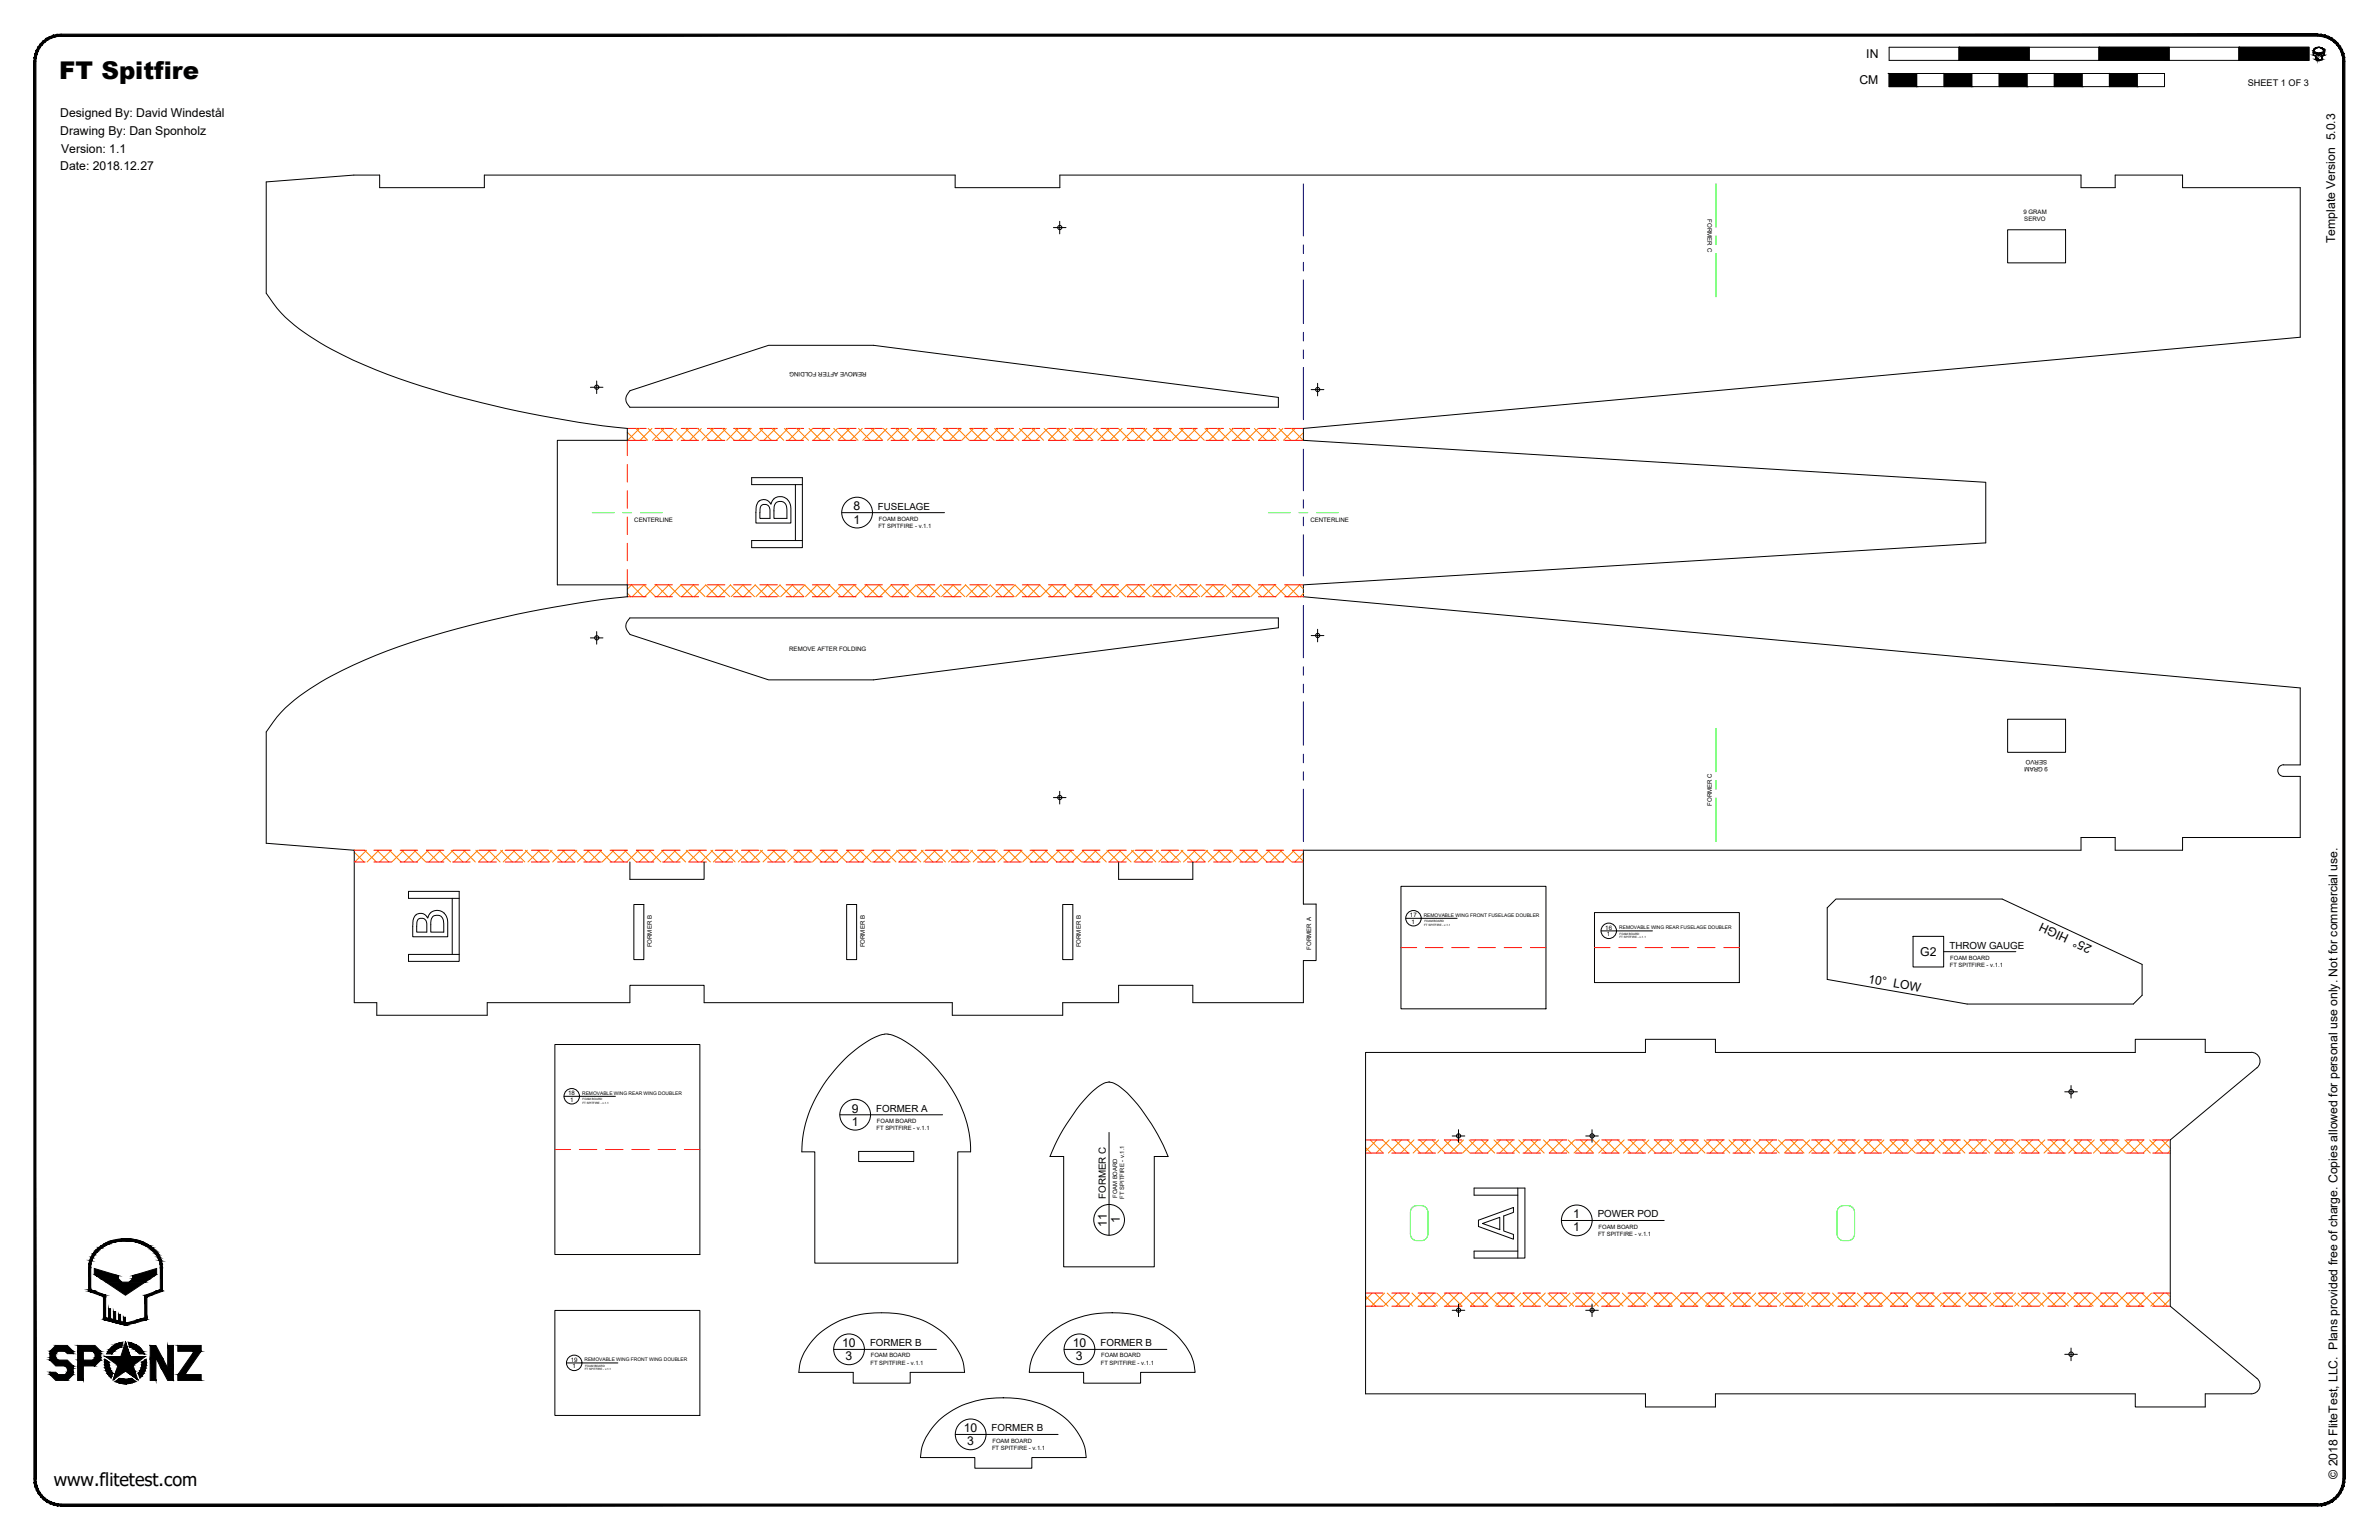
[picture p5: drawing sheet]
<svg xmlns="http://www.w3.org/2000/svg" width="864mm" height="559mm" viewBox="0 0 864 559" stroke-linecap="round" stroke-linejoin="round" font-family="sans-serif">
<defs><g id="words">
<text font-size="8.9" x="21.5" y="28.8">FT Spitfire</text>
<text font-size="6.6" x="19.5" y="539.1">www.flitetest.com</text>
<g font-size="4.4">
<text x="677.5" y="21.1">IN</text>
<text x="675" y="30.6">CM</text>
<text x="21.9" y="42.6">Designed By: David Windestål</text>
<text x="21.9" y="49">Drawing By: Dan Sponholz</text>
<text x="22.2" y="55.3">Version: 1.1</text>
<text x="21.9" y="61.7">Date: 2018.12.27</text>
<text x="847.7" y="88.2" transform="rotate(-90 847.7 88.2)">Template Version 5.0.3</text>
<text x="309.9" y="185.2">8</text>
<text x="309.9" y="190">1</text>
<text x="697.1" y="346.9">G2</text>
<text x="759.6" y="343.3" transform="rotate(-155 759.6 343.3)">25° HIGH</text>
<text x="678.1" y="356.6" transform="rotate(10 678.1 356.6)">10° LOW</text>
<text x="309.2" y="403.7">9</text>
<text x="309.2" y="408.5">1</text>
<text x="406.6" y="443.9" transform="rotate(-90 406.6 443.9)">1</text>
<text x="571.1" y="442.1">1</text>
<text x="401.8" y="445.1" transform="rotate(-90 401.8 445.1)">11</text>
<text x="571.1" y="446.8">1</text>
<text x="305.7" y="488.8">10</text>
<text x="389.4" y="488.8">10</text>
<text x="306.9" y="493.6">3</text>
<text x="390.6" y="493.6">3</text>
<text x="349.9" y="519.7">10</text>
<text x="351.1" y="524.5">3</text>
<text x="848.5" y="536.6" transform="rotate(-90 848.5 536.6)">© 2018 FliteTest, LLC. Plans provided free of charge. Copies allowed for personal use only. Not for commercial use.</text>
</g>
<g font-size="3.5">
<text x="318.7" y="184.9">FUSELAGE</text>
<text x="707.7" y="344.2">THROW GAUGE</text>
<text x="318.1" y="403.4">FORMER A</text>
<text x="401.5" y="435" transform="rotate(-90 401.5 435)">FORMER C</text>
<text x="580" y="441.7">POWER POD</text>
<text x="315.8" y="488.5">FORMER B</text>
<text x="399.5" y="488.5">FORMER B</text>
<text x="360" y="519.4">FORMER B</text>
</g>
<text font-size="3.3" x="816" y="31.1">SHEET 1 OF 3</text>
<g font-size="2.2">
<text x="734.5" y="77.6">9 GRAM</text>
<text x="619.8" y="79.6" transform="rotate(90 619.8 79.6)">FORMER C</text>
<text x="734.8" y="80.3">SERVO</text>
<text x="314.5" y="134.8" transform="rotate(-180 314.5 134.8)">REMOVE AFTER FOLDING</text>
<text x="230.2" y="189.2">CENTERLINE</text>
<text x="475.7" y="189.2">CENTERLINE</text>
<text x="286.5" y="236.3">REMOVE AFTER FOLDING</text>
<text x="743.1" y="275.7" transform="rotate(-180 743.1 275.7)">SERVO</text>
<text x="743.4" y="278.3" transform="rotate(-180 743.4 278.3)">9 GRAM</text>
<text x="621.4" y="292.4" transform="rotate(-90 621.4 292.4)">FORMER C</text>
<text x="511.8" y="332.8">17</text>
<text x="512.4" y="335.2">1</text>
<text x="582.7" y="337.4">16</text>
<text x="583.3" y="339.8">1</text>
<text x="236.6" y="343.8" transform="rotate(-90 236.6 343.8)">FORMER B</text>
<text x="313.9" y="343.8" transform="rotate(-90 313.9 343.8)">FORMER B</text>
<text x="392.4" y="343.8" transform="rotate(-90 392.4 343.8)">FORMER B</text>
<text x="476" y="344.6" transform="rotate(-90 476 344.6)">FORMER A</text>
<text x="206.3" y="397.4">18</text>
<text x="206.9" y="399.8">1</text>
<text x="207.2" y="494.2">19</text>
<text x="207.8" y="496.5">1</text>
</g>
<g font-size="2.1">
<text x="318.9" y="191.5">FT SPITFIRE - v.1.1</text>
<text x="319" y="188.9">FOAM BOARD</text>
<text x="707.8" y="350.8">FT SPITFIRE - v.1.1</text>
<text x="708" y="348.3">FOAM BOARD</text>
<text x="318.4" y="407.4">FOAM BOARD</text>
<text x="318.2" y="410">FT SPITFIRE - v.1.1</text>
<text x="405.5" y="434.7" transform="rotate(-90 405.5 434.7)">FOAM BOARD</text>
<text x="408.1" y="434.9" transform="rotate(-90 408.1 434.9)">FT SPITFIRE - v.1.1</text>
<text x="580.1" y="448.3">FT SPITFIRE - v.1.1</text>
<text x="580.3" y="445.8">FOAM BOARD</text>
<text x="316" y="495.1">FT SPITFIRE - v.1.1</text>
<text x="316.1" y="492.6">FOAM BOARD</text>
<text x="399.6" y="495.1">FT SPITFIRE - v.1.1</text>
<text x="399.8" y="492.6">FOAM BOARD</text>
<text x="360.1" y="526">FT SPITFIRE - v.1.1</text>
<text x="360.3" y="523.4">FOAM BOARD</text>
</g>
<g font-size="1.8">
<text x="516.8" y="332.7">REMOVABLE WING FRONT FUSELAGE DOUBLER</text>
<text x="587.8" y="337.2">REMOVABLE WING REAR FUSELAGE DOUBLER</text>
<text x="211.3" y="397.3">REMOVABLE WING REAR WING DOUBLER</text>
<text x="212.2" y="494">REMOVABLE WING FRONT WING DOUBLER</text>
</g>
<g font-size="1.1">
<text x="516.9" y="335.9">FT SPITFIRE - v.1.1</text>
<text x="517" y="334.7">FOAM BOARD</text>
<text x="587.8" y="340.5">FT SPITFIRE - v.1.1</text>
<text x="587.9" y="339.3">FOAM BOARD</text>
<text x="211.4" y="400.5">FT SPITFIRE - v.1.1</text>
<text x="211.5" y="399.3">FOAM BOARD</text>
<text x="212.3" y="497.3">FT SPITFIRE - v.1.1</text>
<text x="212.4" y="496">FOAM BOARD</text>
</g>
</g></defs>
<!-- layer: 01 CUT -->
<g fill="none" stroke="#000" stroke-width=".36">
<path d="M728.8 83.4h21v12h-21zM228.7 141.8l50.3-16.5h38.1l147 18.9v3.6h-235.4a3.7 3.7 0 0 1 0-6zM720.8 175l-247.7-15.2v-4.3l361.9-33.1v-54.3h-42.7v-4.6h-24.5v4.6h-12.4v-4.6h-370.7v4.6h-38v-4.6h-170.9v4.6h-38v-4.6h-9.4l-31.8 2.5v40.4a56.6 56.6 0 0 0 21.6 19.1 226.1 226.1 0 0 0 56.6 20.6 394.1 394.1 0 0 0 52.9 9.4v4.3h-25.4v52.4h25.4v4.3a386.1 386.1 0 0 0-87.2 19.7 128.6 128.6 0 0 0-31.8 16.4l-3.4 2.8a41.7 41.7 0 0 0-8.7 10.2v40.4l32 2.5v55.3h8.2v4.6h40.1v-4.6h51.8v-6.3h26.9v6.3h90.1v4.6h40.1v-4.6h20.3v-6.3h26.9v6.3h40.1v-15.3h4.7v-20.4h-4.7v-19.6h282.3v-4.6h12.4v4.6h24.5v-4.6h42.7v-22.2h-6a2.11 2.11 0 0 1-2.1-2.1 2.11 2.11 0 0 1 2.1-2.1l6 .1v-28l-361.9-33.1v-4.3l247.7-15.2v-22M228.7 224.2h235.4v3.6l-147 18.9h-38.1l-50.3-16.5a3.7 3.7 0 0 1 0-6zM728.8 261h21v12h-21zM228.7 312.8v6.3h26.9v-6.3M406.1 312.8v6.3h26.9v-6.3M230.1 328.2h3.6v20h-3.6zM307.3 328.2h3.7v20h-3.7zM385.8 328.2h3.6v20h-3.6zM508.6 321.6h52.6v44.5h-52.6zM578.8 331.1h52.6v25.4h-52.6z"/>
<path d="M663.3 329.4l3.2-3.2h60.3l50.8 23.7v11.2l-3.2 3.2h-60.3l-50.8-8.9zM201.4 379h52.7v76.2h-52.7zM306.6 384.3a37.7 37.7 0 0 1 13.6-8.9 7.1 7.1 0 0 1 5.4 .9 52.2 52.2 0 0 1 26.2 34.8l.5 6.9h-4.6v40.3h-51.9v-40.3h-4.7a47.1 47.1 0 0 1 14.4-32.4zM402.4 392.7a11 11 0 0 0-6.5 3.9 72.4 72.4 0 0 0-14.7 23h4.9v40.1h32.9v-40.1h5a70.3 70.3 0 0 0-15.6-23.7l-2.6-2.1-2-.9-1.1-.2M402.4 392.6h.4M817.2 381.9h-16.7v-4.8h-25.4v4.8h-152.4v-4.8h-25.4v4.8h-101.6v123.9h101.6v4.7h25.4v-4.7h152.4v4.7h25.4v-4.7h16.7a3.2 3.2 0 0 0 3-2.1 3.2 3.2 0 0 0-.9-3.6M817.2 381.8a3.2 3.2 0 0 1 3 2.1 3.2 3.2 0 0 1-.9 3.6M819.2 387.5l-31.4 26.1v60.4l31.4 26.1M311.7 417.8h20v3.7h-20zM201.4 475.5h52.7v38.1h-52.7zM296.6 484.6a32.3 32.3 0 0 1 23.4-8.3 31.2 31.2 0 0 1 26 11.2 17.9 17.9 0 0 1 4.2 10.5h-19.8v3.9h-20.7v-3.9h-19.7a19.8 19.8 0 0 1 6.6-13.4zM380.3 484.6a32.5 32.5 0 0 1 23.4-8.3 31.2 31.2 0 0 1 26 11.2 17.5 17.5 0 0 1 4.1 10.5h-19.7v3.9h-20.7v-3.9h-19.8a20.4 20.4 0 0 1 6.7-13.4z"/>
<path d="M340.8 515.4a32.3 32.3 0 0 1 23.4-8.2 31.2 31.2 0 0 1 26 11.1 17.9 17.9 0 0 1 4.1 10.6h-19.7v3.9h-20.7v-3.9h-19.8a19.8 19.8 0 0 1 6.7-13.5z"/>
<circle cx="384.7" cy="82.6" r=".77"/>
<circle cx="216.6" cy="140.5" r=".77"/>
<circle cx="478.3" cy="141.3" r=".77"/>
<circle cx="216.6" cy="231.4" r=".77"/>
<circle cx="478.3" cy="230.6" r=".77"/>
<circle cx="384.7" cy="289.4" r=".77"/>
<circle cx="751.8" cy="396.1" r=".82"/>
<circle cx="529.5" cy="412.2" r=".77"/>
<circle cx="577.9" cy="412.2" r=".77"/>
<circle cx="529.5" cy="475.4" r=".77"/>
<circle cx="577.9" cy="475.4" r=".77"/>
<circle cx="751.8" cy="491.4" r=".82"/>
</g>
<!-- layer: 02 SCORE -->
<g fill="none" stroke="#f00" stroke-width=".36">
<path d="M227.7 155.5h6.9M234.6 159.8h-6.9v5.5M237.7 155.5h6.4M237.7 159.8h6.4M247.3 155.5h6.3M247.3 159.8h6.3M256.8 155.5h6.3M256.8 159.8h6.3M266.3 155.5h6.4M266.3 159.8h6.4M275.8 155.5h6.4M275.8 159.8h6.4"/>
<path d="M285.4 155.5h6.3M285.4 159.8h6.3M294.9 155.5h6.3M294.9 159.8h6.3M304.4 155.5h6.4M304.4 159.8h6.4M313.9 155.5h6.4M313.9 159.8h6.4M323.5 155.5h6.3M323.5 159.8h6.3M333 155.5h6.3M333 159.8h6.3"/>
<path d="M342.5 155.5h6.4M342.5 159.8h6.4M352 155.5h6.4M352 159.8h6.4M361.6 155.5h6.3M361.6 159.8h6.3M371.1 155.5h6.3M371.1 159.8h6.3M380.6 155.5h6.4M380.6 159.8h6.4M390.1 155.5h6.4M390.1 159.8h6.4"/>
<path d="M399.7 155.5h6.3M399.7 159.8h6.3M409.2 155.5h6.3M409.2 159.8h6.3M418.7 155.5h6.4M418.7 159.8h6.4M428.2 155.5h6.4M428.2 159.8h6.4M437.8 155.5h6.3M437.8 159.8h6.3M447.3 155.5h6.3M447.3 159.8h6.3"/>
<path d="M456.8 155.5h6.4M456.8 159.8h6.4M466.3 155.5h6.8M466.3 159.8h6.8M227.7 168.6v6.3M227.7 178.1v6.3M227.7 187.6v6.4M227.7 197.1v6.4M227.7 206.7v5.5h6.9M227.7 216.5h6.9M237.7 212.2h6.4M237.7 216.5h6.4"/>
<path d="M247.3 212.2h6.3M247.3 216.5h6.3M256.8 212.2h6.3M256.8 216.5h6.3M266.3 212.2h6.4M266.3 216.5h6.4M275.8 212.2h6.4M275.8 216.5h6.4M285.4 212.2h6.3M285.4 216.5h6.3M294.9 212.2h6.3M294.9 216.5h6.3"/>
<path d="M304.4 212.2h6.4M304.4 216.5h6.4M313.9 212.2h6.4M313.9 216.5h6.4M323.5 212.2h6.3M323.5 216.5h6.3M333 212.2h6.3M333 216.5h6.3M342.5 212.2h6.4M342.5 216.5h6.4M352 212.2h6.4M352 216.5h6.4"/>
<path d="M361.6 212.2h6.3M361.6 216.5h6.3M371.1 212.2h6.3M371.1 216.5h6.3M380.6 212.2h6.4M380.6 216.5h6.4M390.1 212.2h6.4M390.1 216.5h6.4M399.7 212.2h6.3M399.7 216.5h6.3M409.2 212.2h6.3M409.2 216.5h6.3"/>
<path d="M418.7 212.2h6.4M418.7 216.5h6.4M428.2 212.2h6.4M428.2 216.5h6.4M437.8 212.2h6.3M437.8 216.5h6.3M447.3 212.2h6.3M447.3 216.5h6.3M456.8 212.2h6.4M456.8 216.5h6.4M466.3 212.2h6.8M466.3 216.5h6.8"/>
<path d="M128.6 312.8h4M128.6 308.5h4M135.7 312.8h6.4M135.7 308.5h6.4M145.3 312.8h6.3M145.3 308.5h6.3M154.8 312.8h6.3M154.8 308.5h6.3M164.3 312.8h6.4M164.3 308.5h6.4M173.8 312.8h6.4M173.8 308.5h6.4"/>
<path d="M183.4 312.8h6.3M183.4 308.5h6.3M192.9 312.8h6.3M192.9 308.5h6.3M202.4 312.8h6.4M202.4 308.5h6.4M211.9 312.8h6.4M211.9 308.5h6.4M221.5 312.8h6.3M221.5 308.5h6.3M231 312.8h6.3M231 308.5h6.3"/>
<path d="M240.5 312.8h6.4M240.5 308.5h6.4M250.1 312.8h6.3M250.1 308.5h6.3M259.6 312.8h6.4M259.6 308.5h6.4M269.1 312.8h6.4M269.1 308.5h6.4M278.7 312.8h6.3M278.7 308.5h6.3M288.2 312.8h6.3M288.2 308.5h6.3"/>
<path d="M297.7 312.8h6.4M297.7 308.5h6.4M307.2 312.8h6.4M307.2 308.5h6.4M316.8 312.8h6.3M316.8 308.5h6.3M326.3 312.8h6.3M326.3 308.5h6.3M335.8 312.8h6.4M335.8 308.5h6.4M345.3 312.8h6.4M345.3 308.5h6.4"/>
<path d="M354.9 312.8h6.3M354.9 308.5h6.3M364.4 312.8h6.3M364.4 308.5h6.3M373.9 312.8h6.4M373.9 308.5h6.4M383.4 312.8h6.4M383.4 308.5h6.4M393 312.8h6.3M393 308.5h6.3M402.5 312.8h6.3M402.5 308.5h6.3"/>
<path d="M412 312.8h6.4M412 308.5h6.4M421.5 312.8h6.4M421.5 308.5h6.4M431.1 312.8h6.3M431.1 308.5h6.3M440.6 312.8h6.3M440.6 308.5h6.3M450.1 312.8h6.4M450.1 308.5h6.4M459.6 312.8h6.4M459.6 308.5h6.4"/>
<path d="M469.2 312.8h3.9M469.2 308.5h3.9M508.6 343.8h5.7M517.4 343.8h6.4M527 343.8h6.3M536.5 343.8h6.3M546 343.8h6.4M555.5 343.8h5.7M578.8 343.8h5.7M587.6 343.8h6.4M597.2 343.8h6.3M606.7 343.8h6.3"/>
<path d="M616.2 343.8h6.4M625.7 343.8h5.7M201.4 417.1h5.7M210.3 417.1h6.4M219.8 417.1h6.4M229.4 417.1h6.3M238.9 417.1h6.3M248.4 417.1h5.7M495.7 418.4h6.4M495.7 413.6h6.4M505.2 418.4h6.4M505.2 413.6h6.4"/>
<path d="M514.8 418.4h6.3M514.8 413.6h6.3M524.3 418.4h6.3M524.3 413.6h6.3M533.8 418.4h6.4M533.8 413.6h6.4M543.3 418.4h6.4M543.3 413.6h6.4M552.9 418.4h6.3M552.9 413.6h6.3M562.4 418.4h6.3M562.4 413.6h6.3"/>
<path d="M571.9 418.4h6.4M571.9 413.6h6.4M581.4 418.4h6.4M581.4 413.6h6.4M591 418.4h6.3M591 413.6h6.3M600.5 418.4h6.3M600.5 413.6h6.3M610 418.4h6.4M610 413.6h6.4M619.5 418.4h6.4M619.5 413.6h6.4"/>
<path d="M629.1 418.4h6.3M629.1 413.6h6.3M638.6 418.4h6.3M638.6 413.6h6.3M648.1 418.4h6.4M648.1 413.6h6.4M657.6 418.4h6.4M657.6 413.6h6.4M667.2 418.4h6.3M667.2 413.6h6.3M676.7 418.4h6.3M676.7 413.6h6.3"/>
<path d="M686.2 418.4h6.4M686.2 413.6h6.4M695.7 418.4h6.4M695.7 413.6h6.4M705.3 418.4h6.3M705.3 413.6h6.3M714.8 418.4h6.3M714.8 413.6h6.3M724.3 418.4h6.4M724.3 413.6h6.4M733.8 418.4h6.4M733.8 413.6h6.4"/>
<path d="M743.4 418.4h6.3M743.4 413.6h6.3M752.9 418.4h6.3M752.9 413.6h6.3M762.4 418.4h6.4M762.4 413.6h6.4M771.9 418.4h6.4M771.9 413.6h6.4M781.5 418.4h6.3M781.5 413.6h6.3M495.7 469.2h6.4M495.7 474h6.4"/>
<path d="M505.2 469.2h6.4M505.2 474h6.4M514.8 469.2h6.3M514.8 474h6.3M524.3 469.2h6.3M524.3 474h6.3M533.8 469.2h6.4M533.8 474h6.4M543.3 469.2h6.4M543.3 474h6.4M552.9 469.2h6.3M552.9 474h6.3"/>
<path d="M562.4 469.2h6.3M562.4 474h6.3M571.9 469.2h6.4M571.9 474h6.4M581.4 469.2h6.4M581.4 474h6.4M591 469.2h6.3M591 474h6.3M600.5 469.2h6.3M600.5 474h6.3M610 469.2h6.4M610 474h6.4"/>
<path d="M619.5 469.2h6.4M619.5 474h6.4M629.1 469.2h6.3M629.1 474h6.3M638.6 469.2h6.3M638.6 474h6.3M648.1 469.2h6.4M648.1 474h6.4M657.6 469.2h6.4M657.6 474h6.4M667.2 469.2h6.3M667.2 474h6.3"/>
<path d="M676.7 469.2h6.3M676.7 474h6.3M686.2 469.2h6.4M686.2 474h6.4M695.7 469.2h6.4M695.7 474h6.4M705.3 469.2h6.3M705.3 474h6.3M714.8 469.2h6.3M714.8 474h6.3M724.3 469.2h6.4M724.3 474h6.4"/>
<path d="M733.8 469.2h6.4M733.8 474h6.4M743.4 469.2h6.3M743.4 474h6.3M752.9 469.2h6.3M752.9 474h6.3M762.4 469.2h6.4M762.4 474h6.4M771.9 469.2h6.4M771.9 474h6.4M781.5 469.2h6.3M781.5 474h6.3"/>
</g>
<!-- layer: 05 REFERENCE -->
<g fill="none" stroke="#0f0" stroke-width=".36">
<path d="M622.9 66.7v15.7M622.9 85.6v3.2M622.9 92v15.7M215 186h8M226.1 186h3.2M232.5 186h7.9M460.4 186h8M471.6 186h3.1M477.9 186h7.9M622.9 264.3v15.7M622.9 283.2v3.2M622.9 289.6v15.7"/>
<path d="M512.5 438.3l1-.7 2.5-.1a2.44 2.44 0 0 1 2.3 2.3v8a2.35 2.35 0 0 1-2.3 2.4h-1.6a2.35 2.35 0 0 1-2.4-2.4v-8zM667.4 438.3l1-.7 2.4-.1a2.44 2.44 0 0 1 2.4 2.3v8a2.35 2.35 0 0 1-2.4 2.4h-1.5a2.35 2.35 0 0 1-2.4-2.4v-8z"/>
</g>
<!-- layer: 06 CAVITY -->
<g fill="none" stroke="#ff7f00" stroke-width=".36">
<path d="M227.7 156.9l2.9 2.9M230.8 155.5l4.3 4.3M232.2 155.5l-4.3 4.3M235.3 155.5l4.3 4.3M236.6 155.5l-4.2 4.3M239.8 155.5l4.3 4.3M241.2 155.5l-4.4 4.3M244.3 155.5l4.3 4.3M245.6 155.5l-4.2 4.3M248.8 155.5l4.3 4.3M250.1 155.5l-4.3 4.3M253.3 155.5l4.3 4.3"/>
<path d="M254.6 155.5l-4.3 4.3M257.8 155.5l4.2 4.3M259.1 155.5l-4.3 4.3M262.2 155.5l4.4 4.3M263.6 155.5l-4.3 4.3M266.8 155.5l4.2 4.3M268.1 155.5l-4.3 4.3M271.2 155.5l4.3 4.3M272.6 155.5l-4.3 4.3M275.7 155.5l4.3 4.3M277.1 155.5l-4.3 4.3M280.2 155.5l4.3 4.3"/>
<path d="M281.6 155.5l-4.3 4.3M284.7 155.5l4.3 4.3M286.1 155.5l-4.3 4.3M289.2 155.5l4.3 4.3M290.6 155.5l-4.3 4.3M293.7 155.5l4.3 4.3M295 155.5l-4.2 4.3M298.2 155.5l4.3 4.3M299.6 155.5l-4.4 4.3M302.7 155.5l4.2 4.3M304 155.5l-4.2 4.3M307.1 155.5l4.4 4.3"/>
<path d="M308.5 155.5l-4.3 4.3M311.7 155.5l4.2 4.3M313 155.5l-4.3 4.3M316.1 155.5l4.3 4.3M317.5 155.5l-4.3 4.3M320.6 155.5l4.3 4.3M322 155.5l-4.3 4.3M325.1 155.5l4.3 4.3M326.5 155.5l-4.3 4.3M329.6 155.5l4.3 4.3M331 155.5l-4.3 4.3M334.1 155.5l4.3 4.3"/>
<path d="M335.5 155.5l-4.3 4.3M338.6 155.5l4.3 4.3M339.9 155.5l-4.2 4.3M343.1 155.5l4.3 4.3M344.5 155.5l-4.4 4.3M347.6 155.5l4.2 4.3M348.9 155.5l-4.3 4.3M352 155.5l4.4 4.3M353.4 155.5l-4.3 4.3M356.6 155.5l4.3 4.3M357.9 155.5l-4.3 4.3M361 155.5l4.3 4.3"/>
<path d="M362.4 155.5l-4.3 4.3M365.5 155.5l4.4 4.3M366.9 155.5l-4.3 4.3M370 155.5l4.3 4.3M371.4 155.5l-4.3 4.3M374.5 155.5l4.3 4.3M375.9 155.5l-4.3 4.3M379 155.5l4.3 4.3M380.4 155.5l-4.3 4.3M383.5 155.5l4.3 4.3M384.8 155.5l-4.2 4.3M388 155.5l4.3 4.3"/>
<path d="M389.3 155.5l-4.3 4.3M392.5 155.5l4.3 4.3M393.8 155.5l-4.3 4.3M397 155.5l4.3 4.3M398.3 155.5l-4.3 4.3M401.5 155.5l4.3 4.3M402.8 155.5l-4.3 4.3M406 155.5l4.2 4.3M407.3 155.5l-4.3 4.3M410.4 155.5l4.3 4.3M411.8 155.5l-4.3 4.3M414.9 155.5l4.3 4.3"/>
<path d="M416.3 155.5l-4.3 4.3M419.4 155.5l4.3 4.3M420.8 155.5l-4.3 4.3M423.9 155.5l4.3 4.3M425.3 155.5l-4.3 4.3M428.4 155.5l4.3 4.3M429.8 155.5l-4.3 4.3M432.9 155.5l4.3 4.3M434.2 155.5l-4.2 4.3M437.4 155.5l4.3 4.3M438.8 155.5l-4.4 4.3M441.9 155.5l4.3 4.3"/>
<path d="M443.2 155.5l-4.2 4.3M446.4 155.5l4.3 4.3M447.7 155.5l-4.3 4.3M450.9 155.5l4.2 4.3M452.2 155.5l-4.3 4.3M455.3 155.5l4.3 4.3M456.7 155.5l-4.3 4.3M459.8 155.5l4.3 4.3M461.2 155.5l-4.3 4.3M464.3 155.5l4.3 4.3M465.7 155.5l-4.3 4.3M468.8 155.5l4.3 4.3"/>
<path d="M470.2 155.5l-4.3 4.3M473.1 157l-2.7 2.8M227.7 215.2l1.3 1.3M229.2 212.2l4.3 4.3M229.3 212.2l-1.6 1.6M233.7 212.2l4.3 4.3M233.8 212.2l-4.3 4.3M238.2 212.2l4.2 4.3M238.3 212.2l-4.3 4.3M242.6 212.2l4.4 4.3M242.8 212.2l-4.3 4.3M247.2 212.2l4.2 4.3"/>
<path d="M247.3 212.2l-4.3 4.3M251.6 212.2l4.3 4.3M251.8 212.2l-4.3 4.3M256.1 212.2l4.3 4.3M256.2 212.2l-4.2 4.3M260.6 212.2l4.3 4.3M260.8 212.2l-4.4 4.3M265.1 212.2l4.3 4.3M265.2 212.2l-4.2 4.3M269.6 212.2l4.3 4.3M269.7 212.2l-4.3 4.3M274.1 212.2l4.3 4.3"/>
<path d="M274.2 212.2l-4.3 4.3M278.6 212.2l4.3 4.3M278.7 212.2l-4.3 4.3M283.1 212.2l4.2 4.3M283.2 212.2l-4.3 4.3M287.5 212.2l4.4 4.3M287.7 212.2l-4.3 4.3M292.1 212.2l4.2 4.3M292.2 212.2l-4.3 4.3M296.5 212.2l4.3 4.3M296.7 212.2l-4.3 4.3M301 212.2l4.3 4.3"/>
<path d="M301.2 212.2l-4.3 4.3M305.5 212.2l4.3 4.3M305.7 212.2l-4.3 4.3M310 212.2l4.3 4.3M310.2 212.2l-4.3 4.3M314.5 212.2l4.3 4.3M314.6 212.2l-4.2 4.3M319 212.2l4.3 4.3M319.1 212.2l-4.3 4.3M323.5 212.2l4.3 4.3M323.6 212.2l-4.3 4.3M328 212.2l4.2 4.3"/>
<path d="M328.1 212.2l-4.3 4.3M332.4 212.2l4.4 4.3M332.6 212.2l-4.3 4.3M337 212.2l4.3 4.3M337.1 212.2l-4.3 4.3M341.5 212.2l4.2 4.3M341.6 212.2l-4.3 4.3M345.9 212.2l4.4 4.3M346.1 212.2l-4.3 4.3M350.5 212.2l4.2 4.3M350.6 212.2l-4.3 4.3M354.9 212.2l4.3 4.3"/>
<path d="M355.1 212.2l-4.3 4.3M359.4 212.2l4.3 4.3M359.5 212.2l-4.2 4.3M363.9 212.2l4.3 4.3M364 212.2l-4.3 4.3M368.4 212.2l4.3 4.3M368.5 212.2l-4.3 4.3M372.9 212.2l4.3 4.3M373 212.2l-4.3 4.3M377.4 212.2l4.3 4.3M377.5 212.2l-4.3 4.3M381.9 212.2l4.3 4.3"/>
<path d="M382 212.2l-4.3 4.3M386.4 212.2l4.2 4.3M386.5 212.2l-4.3 4.3M390.8 212.2l4.4 4.3M391 212.2l-4.3 4.3M395.4 212.2l4.2 4.3M395.5 212.2l-4.3 4.3M399.8 212.2l4.3 4.3M400 212.2l-4.4 4.3M404.3 212.2l4.3 4.3M404.4 212.2l-4.2 4.3M408.8 212.2l4.3 4.3"/>
<path d="M408.9 212.2l-4.3 4.3M413.3 212.2l4.3 4.3M413.4 212.2l-4.3 4.3M417.8 212.2l4.3 4.3M417.9 212.2l-4.3 4.3M422.3 212.2l4.3 4.3M422.4 212.2l-4.3 4.3M426.8 212.2l4.3 4.3M426.9 212.2l-4.3 4.3M431.3 212.2l4.2 4.3M431.4 212.2l-4.3 4.3M435.7 212.2l4.4 4.3"/>
<path d="M435.9 212.2l-4.3 4.3M440.2 212.2l4.3 4.3M440.4 212.2l-4.3 4.3M444.7 212.2l4.3 4.3M444.9 212.2l-4.3 4.3M449.2 212.2l4.3 4.3M449.4 212.2l-4.3 4.3M453.7 212.2l4.3 4.3M453.8 212.2l-4.2 4.3M458.2 212.2l4.3 4.3M458.4 212.2l-4.4 4.3M462.7 212.2l4.3 4.3"/>
<path d="M462.8 212.2l-4.2 4.3M467.2 212.2l4.3 4.3M467.3 212.2l-4.3 4.3M471.7 212.2l1.4 1.5M471.8 212.2l-4.3 4.3M473.1 215.3l-1.1 1.2M128.6 309.2l3.6 3.6M132.4 308.5l4.2 4.3M133.1 308.5l-4.3 4.3M136.8 308.5l4.3 4.3M137.6 308.5l-4.3 4.3M141.3 308.5l4.3 4.3"/>
<path d="M142 308.5l-4.2 4.3M145.8 308.5l4.3 4.3M146.6 308.5l-4.4 4.3M150.3 308.5l4.3 4.3M151 308.5l-4.3 4.3M154.8 308.5l4.3 4.3M155.5 308.5l-4.3 4.3M159.3 308.5l4.3 4.3M160 308.5l-4.3 4.3M163.8 308.5l4.3 4.3M164.5 308.5l-4.3 4.3M168.3 308.5l4.2 4.3"/>
<path d="M169 308.5l-4.3 4.3M172.7 308.5l4.4 4.3M173.5 308.5l-4.3 4.3M177.3 308.5l4.2 4.3M178 308.5l-4.3 4.3M181.7 308.5l4.3 4.3M182.5 308.5l-4.3 4.3M186.2 308.5l4.3 4.3M186.9 308.5l-4.2 4.3M190.7 308.5l4.3 4.3M191.4 308.5l-4.3 4.3M195.2 308.5l4.3 4.3"/>
<path d="M195.9 308.5l-4.3 4.3M199.7 308.5l4.3 4.3M200.4 308.5l-4.3 4.3M204.2 308.5l4.3 4.3M204.9 308.5l-4.3 4.3M208.7 308.5l4.3 4.3M209.4 308.5l-4.3 4.3M213.2 308.5l4.3 4.3M213.9 308.5l-4.3 4.3M217.7 308.5l4.3 4.3M218.4 308.5l-4.3 4.3M222.2 308.5l4.3 4.3"/>
<path d="M222.9 308.5l-4.3 4.3M226.7 308.5l4.2 4.3M227.4 308.5l-4.3 4.3M231.1 308.5l4.4 4.3M231.8 308.5l-4.2 4.3M235.7 308.5l4.2 4.3M236.3 308.5l-4.3 4.3M240.1 308.5l4.3 4.3M240.8 308.5l-4.3 4.3M244.6 308.5l4.3 4.3M245.3 308.5l-4.3 4.3M249.1 308.5l4.3 4.3"/>
<path d="M249.8 308.5l-4.3 4.3M253.6 308.5l4.3 4.3M254.3 308.5l-4.3 4.3M258.1 308.5l4.3 4.3M258.8 308.5l-4.3 4.3M262.6 308.5l4.3 4.3M263.3 308.5l-4.3 4.3M267.1 308.5l4.3 4.3M267.8 308.5l-4.3 4.3M271.6 308.5l4.2 4.3M272.3 308.5l-4.3 4.3M276 308.5l4.4 4.3"/>
<path d="M276.8 308.5l-4.3 4.3M280.6 308.5l4.2 4.3M281.2 308.5l-4.2 4.3M285 308.5l4.3 4.3M285.8 308.5l-4.4 4.3M289.5 308.5l4.3 4.3M290.2 308.5l-4.2 4.3M294 308.5l4.3 4.3M294.7 308.5l-4.3 4.3M298.5 308.5l4.3 4.3M299.2 308.5l-4.3 4.3M303 308.5l4.3 4.3"/>
<path d="M303.7 308.5l-4.3 4.3M307.5 308.5l4.3 4.3M308.2 308.5l-4.3 4.3M312 308.5l4.3 4.3M312.7 308.5l-4.3 4.3M316.5 308.5l4.2 4.3M317.2 308.5l-4.3 4.3M320.9 308.5l4.4 4.3M321.7 308.5l-4.3 4.3M325.4 308.5l4.3 4.3M326.1 308.5l-4.2 4.3M329.9 308.5l4.3 4.3"/>
<path d="M330.7 308.5l-4.4 4.3M334.4 308.5l4.3 4.3M335.1 308.5l-4.2 4.3M338.9 308.5l4.3 4.3M339.6 308.5l-4.3 4.3M343.4 308.5l4.3 4.3M344.1 308.5l-4.3 4.3M347.9 308.5l4.3 4.3M348.6 308.5l-4.3 4.3M352.4 308.5l4.3 4.3M353.1 308.5l-4.3 4.3M356.9 308.5l4.3 4.3"/>
<path d="M357.6 308.5l-4.3 4.3M361.4 308.5l4.3 4.3M362.1 308.5l-4.3 4.3M365.9 308.5l4.2 4.3M366.6 308.5l-4.3 4.3M370.3 308.5l4.4 4.3M371 308.5l-4.2 4.3M374.9 308.5l4.2 4.3M375.6 308.5l-4.4 4.3M379.3 308.5l4.3 4.3M380 308.5l-4.2 4.3M383.8 308.5l4.3 4.3"/>
<path d="M384.5 308.5l-4.3 4.3M388.3 308.5l4.3 4.3M389 308.5l-4.3 4.3M392.8 308.5l4.3 4.3M393.5 308.5l-4.3 4.3M397.3 308.5l4.3 4.3M398 308.5l-4.3 4.3M401.8 308.5l4.3 4.3M402.5 308.5l-4.3 4.3M406.3 308.5l4.3 4.3M407 308.5l-4.3 4.3M410.8 308.5l4.2 4.3"/>
<path d="M411.5 308.5l-4.3 4.3M415.2 308.5l4.4 4.3M416 308.5l-4.3 4.3M419.8 308.5l4.2 4.3M420.5 308.5l-4.3 4.3M424.2 308.5l4.3 4.3M425 308.5l-4.3 4.3M428.7 308.5l4.3 4.3M429.4 308.5l-4.2 4.3M433.2 308.5l4.3 4.3M433.9 308.5l-4.3 4.3M437.7 308.5l4.3 4.3"/>
<path d="M438.4 308.5l-4.3 4.3M442.2 308.5l4.3 4.3M442.9 308.5l-4.3 4.3M446.7 308.5l4.3 4.3M447.4 308.5l-4.3 4.3M451.2 308.5l4.3 4.3M451.9 308.5l-4.3 4.3M455.7 308.5l4.2 4.3M456.4 308.5l-4.3 4.3M460.1 308.5l4.4 4.3M460.9 308.5l-4.3 4.3M464.7 308.5l4.2 4.3"/>
<path d="M465.4 308.5l-4.3 4.3M469.1 308.5l4 4M469.9 308.5l-4.3 4.3M473.1 309.7l-3 3.1M495.7 416.4l2 2M497.4 413.6l4.8 4.8M499.8 413.6l-4.1 4.2M501.9 413.6l4.8 4.8M504.3 413.6l-4.8 4.8M506.4 413.6l4.7 4.8M508.8 413.6l-4.8 4.8M510.9 413.6l4.8 4.8"/>
<path d="M513.3 413.6l-4.8 4.8M515.4 413.6l4.7 4.8M517.7 413.6l-4.7 4.8M519.9 413.6l4.7 4.8M522.3 413.6l-4.8 4.8M524.3 413.6l4.8 4.8M526.7 413.6l-4.7 4.8M528.9 413.6l4.7 4.8M531.2 413.6l-4.7 4.8M533.3 413.6l4.8 4.8M535.7 413.6l-4.8 4.8M537.8 413.6l4.8 4.8"/>
<path d="M540.2 413.6l-4.7 4.8M542.3 413.6l4.8 4.8M544.7 413.6l-4.8 4.8M546.8 413.6l4.8 4.8M549.2 413.6l-4.8 4.8M551.3 413.6l4.8 4.8M553.7 413.6l-4.8 4.8M555.8 413.6l4.8 4.8M558.2 413.6l-4.8 4.8M560.3 413.6l4.8 4.8M562.6 413.6l-4.7 4.8M564.8 413.6l4.7 4.8"/>
<path d="M567.2 413.6l-4.8 4.8M569.3 413.6l4.8 4.8M571.6 413.6l-4.7 4.8M573.8 413.6l4.7 4.8M576.1 413.6l-4.7 4.8M578.3 413.6l4.7 4.8M580.6 413.6l-4.8 4.8M582.7 413.6l4.8 4.8M585.1 413.6l-4.7 4.8M587.2 413.6l4.8 4.8M589.6 413.6l-4.8 4.8M591.7 413.6l4.8 4.8"/>
<path d="M594.1 413.6l-4.8 4.8M596.2 413.6l4.8 4.8M598.6 413.6l-4.8 4.8M600.7 413.6l4.8 4.8M603.1 413.6l-4.8 4.8M605.2 413.6l4.8 4.8M607.5 413.6l-4.7 4.8M609.7 413.6l4.7 4.8M612.1 413.6l-4.8 4.8M614.2 413.6l4.7 4.8M616.5 413.6l-4.7 4.8M618.7 413.6l4.7 4.8"/>
<path d="M621 413.6l-4.7 4.8M623.2 413.6l4.7 4.8M625.5 413.6l-4.8 4.8M627.6 413.6l4.8 4.8M630 413.6l-4.8 4.8M632.1 413.6l4.8 4.8M634.5 413.6l-4.7 4.8M636.6 413.6l4.8 4.8M639 413.6l-4.8 4.8M641.1 413.6l4.8 4.8M643.5 413.6l-4.8 4.8M645.6 413.6l4.8 4.8"/>
<path d="M648 413.6l-4.8 4.8M650.1 413.6l4.8 4.8M652.5 413.6l-4.8 4.8M654.6 413.6l4.7 4.8M657 413.6l-4.8 4.8M659.1 413.6l4.7 4.8M661.5 413.6l-4.8 4.8M663.5 413.6l4.8 4.8M665.9 413.6l-4.7 4.8M668.1 413.6l4.7 4.8M670.4 413.6l-4.7 4.8M672.5 413.6l4.8 4.8"/>
<path d="M674.9 413.6l-4.8 4.8M677 413.6l4.8 4.8M679.4 413.6l-4.7 4.8M681.6 413.6l4.7 4.8M683.9 413.6l-4.8 4.8M686 413.6l4.8 4.8M688.4 413.6l-4.8 4.8M690.5 413.6l4.8 4.8M692.9 413.6l-4.8 4.8M695 413.6l4.8 4.8M697.4 413.6l-4.8 4.8M699.5 413.6l4.8 4.8"/>
<path d="M701.8 413.6l-4.7 4.8M704 413.6l4.7 4.8M706.4 413.6l-4.8 4.8M708.5 413.6l4.8 4.8M710.8 413.6l-4.7 4.8M713 413.6l4.7 4.8M715.3 413.6l-4.7 4.8M717.5 413.6l4.7 4.8M719.8 413.6l-4.8 4.8M721.9 413.6l4.8 4.8M724.3 413.6l-4.7 4.8M726.5 413.6l4.7 4.8"/>
<path d="M728.8 413.6l-4.8 4.8M730.9 413.6l4.8 4.8M733.3 413.6l-4.8 4.8M735.4 413.6l4.8 4.8M737.8 413.6l-4.8 4.8M739.9 413.6l4.8 4.8M742.3 413.6l-4.8 4.8M744.4 413.6l4.8 4.8M746.7 413.6l-4.7 4.8M748.9 413.6l4.7 4.8M751.3 413.6l-4.8 4.8M753.4 413.6l4.8 4.8"/>
<path d="M755.7 413.6l-4.7 4.8M757.9 413.6l4.7 4.8M760.2 413.6l-4.7 4.8M762.4 413.6l4.7 4.8M764.7 413.6l-4.8 4.8M766.8 413.6l4.8 4.8M769.2 413.6l-4.7 4.8M771.4 413.6l4.7 4.8M773.7 413.6l-4.7 4.8M775.8 413.6l4.8 4.8M778.2 413.6l-4.8 4.8M780.3 413.6l4.8 4.8"/>
<path d="M782.7 413.6l-4.7 4.8M784.8 413.6l3 3.1M787.2 413.6l-4.8 4.8M787.8 417.5l-.9 .9M495.7 470.3l3.7 3.7M498.1 469.2l-2.4 2.4M499.1 469.2l4.8 4.8M502.6 469.2l-4.8 4.8M503.6 469.2l4.8 4.8M507.1 469.2l-4.8 4.8M508.1 469.2l4.7 4.8M511.6 469.2l-4.8 4.8"/>
<path d="M512.6 469.2l4.7 4.8M516.1 469.2l-4.8 4.8M517 469.2l4.8 4.8M520.6 469.2l-4.8 4.8M521.6 469.2l4.7 4.8M525 469.2l-4.7 4.8M526 469.2l4.8 4.8M529.5 469.2l-4.7 4.8M530.5 469.2l4.8 4.8M534 469.2l-4.7 4.8M535 469.2l4.8 4.8M538.5 469.2l-4.7 4.8"/>
<path d="M539.5 469.2l4.8 4.8M543 469.2l-4.8 4.8M544 469.2l4.7 4.8M547.5 469.2l-4.8 4.8M548.5 469.2l4.8 4.8M552 469.2l-4.8 4.8M553 469.2l4.7 4.8M556.5 469.2l-4.8 4.8M557.5 469.2l4.7 4.8M561 469.2l-4.8 4.8M561.9 469.2l4.8 4.8M565.5 469.2l-4.8 4.8"/>
<path d="M566.5 469.2l4.7 4.8M569.9 469.2l-4.7 4.8M571 469.2l4.7 4.8M574.4 469.2l-4.7 4.8M575.4 469.2l4.8 4.8M578.9 469.2l-4.8 4.8M580 469.2l4.7 4.8M583.4 469.2l-4.7 4.8M584.4 469.2l4.8 4.8M587.9 469.2l-4.8 4.8M588.9 469.2l4.8 4.8M592.4 469.2l-4.8 4.8"/>
<path d="M593.4 469.2l4.8 4.8M596.9 469.2l-4.7 4.8M597.9 469.2l4.8 4.8M601.4 469.2l-4.8 4.8M602.4 469.2l4.7 4.8M605.9 469.2l-4.8 4.8M606.9 469.2l4.8 4.8M610.4 469.2l-4.8 4.8M611.4 469.2l4.7 4.8M614.9 469.2l-4.8 4.8M615.9 469.2l4.7 4.8M619.3 469.2l-4.7 4.8"/>
<path d="M620.3 469.2l4.8 4.8M623.9 469.2l-4.8 4.8M624.9 469.2l4.7 4.8M628.3 469.2l-4.7 4.8M629.3 469.2l4.8 4.8M632.8 469.2l-4.7 4.8M633.8 469.2l4.8 4.8M637.3 469.2l-4.8 4.8M638.3 469.2l4.8 4.8M641.8 469.2l-4.7 4.8M642.8 469.2l4.8 4.8M646.3 469.2l-4.8 4.8"/>
<path d="M647.3 469.2l4.7 4.8M650.8 469.2l-4.8 4.8M651.8 469.2l4.8 4.8M655.3 469.2l-4.8 4.8M656.3 469.2l4.7 4.8M659.8 469.2l-4.8 4.8M660.8 469.2l4.7 4.8M664.2 469.2l-4.7 4.8M665.2 469.2l4.8 4.8M668.8 469.2l-4.8 4.8M669.8 469.2l4.7 4.8M673.2 469.2l-4.7 4.8"/>
<path d="M674.2 469.2l4.8 4.8M677.7 469.2l-4.7 4.8M678.7 469.2l4.8 4.8M682.2 469.2l-4.8 4.8M683.2 469.2l4.8 4.8M686.7 469.2l-4.7 4.8M687.7 469.2l4.8 4.8M691.2 469.2l-4.8 4.8M692.2 469.2l4.7 4.8M695.7 469.2l-4.8 4.8M696.7 469.2l4.8 4.8M700.2 469.2l-4.8 4.8"/>
<path d="M701.2 469.2l4.7 4.8M704.7 469.2l-4.8 4.8M705.7 469.2l4.7 4.8M709.1 469.2l-4.7 4.8M710.1 469.2l4.8 4.8M713.7 469.2l-4.8 4.8M714.6 469.2l4.8 4.8M718.1 469.2l-4.7 4.8M719.2 469.2l4.7 4.8M722.6 469.2l-4.7 4.8M723.6 469.2l4.8 4.8M727.1 469.2l-4.8 4.8"/>
<path d="M728.1 469.2l4.8 4.8M731.6 469.2l-4.7 4.8M732.6 469.2l4.8 4.8M736.1 469.2l-4.8 4.8M737.1 469.2l4.8 4.8M740.6 469.2l-4.8 4.8M741.6 469.2l4.8 4.8M745.1 469.2l-4.8 4.8M746.1 469.2l4.8 4.8M749.6 469.2l-4.8 4.8M750.6 469.2l4.7 4.8M754.1 469.2l-4.8 4.8"/>
<path d="M755.1 469.2l4.7 4.8M758.6 469.2l-4.8 4.8M759.5 469.2l4.8 4.8M763.1 469.2l-4.8 4.8M764.1 469.2l4.7 4.8M767.5 469.2l-4.7 4.8M768.5 469.2l4.8 4.8M772 469.2l-4.7 4.8M773 469.2l4.8 4.8M776.5 469.2l-4.7 4.8M777.5 469.2l4.8 4.8M781 469.2l-4.7 4.8"/>
<path d="M782 469.2l4.8 4.8M785.5 469.2l-4.8 4.8M786.5 469.2l1.3 1.3M787.8 471.4l-2.6 2.6"/>
</g>
<!-- layer: 03 CREASE -->
<g fill="none" stroke="#00f" stroke-width=".36">
<path d="M473.1 66.7v19M473.1 88.8v3.2M473.1 95.2v3.2M473.1 101.5v15.9M473.1 120.6v3.2M473.1 126.9v3.3M473.1 133.3v19M473.1 163v15.1M473.1 181.3v3.1M473.1 187.6v3.2M473.1 194v15M473.1 219.7v19"/>
<path d="M473.1 241.9v3.2M473.1 248.2v3.2M473.1 254.6v15.9M473.1 273.6v3.2M473.1 280v3.2M473.1 286.3v19"/>
</g>
<!-- layer: 23 NOTES -->
<g fill="none" stroke="#000" stroke-width=".36">
<path d="M288.7 175.9v20.2M291.3 175.9h-18.4v-2.6h18.4v25.4h-18.4v-2.6h18.4M275.4 181.9a2.9 2.9 0 0 1 4.5 1 3.7 3.7 0 0 1 4.3-2.6 3.7 3.7 0 0 1 2.9 4v5.5h-12.7v-3.8a5.6 5.6 0 0 1 1-4.1zM276.3 183.5a1.98 1.98 0 0 1 2.4-.2 1.98 1.98 0 0 1 .8 2.3v2.5h-3.7l.1-3.2zM281.6 182.5a2.46 2.46 0 0 1 2.9-.3 2.46 2.46 0 0 1 1.2 2.7v3.2h-4.8l.1-4.1zM305.6 186h37.3M150.7 332.3a2.87 2.87 0 0 1 4.6 .8 3.6 3.6 0 0 1 4.1-2.7 3.6 3.6 0 0 1 3.1 3.8v5.7h-12.7l.1-5.8zM151.9 333.5a2.1 2.1 0 0 1 2.4 .2 2.1 2.1 0 0 1 .6 2.3v2.2h-3.6v-3.4zM157.1 332.6a2.48 2.48 0 0 1 2.8-.2 2.48 2.48 0 0 1 1.2 2.7v3.1h-4.7v-4zM164.2 326v20.3M166.7 326h-18.4v-2.6h18.4v25.4h-18.4v-2.5h18.4M510.3 333.2h18.7"/>
<path d="M581.2 337.8h18.6M694.5 339.8h11.1v11.1h-11.1zM705.6 345.3h26.2M204.7 397.8h18.7M304.9 404.5h37.3M402.6 410.9v37.3M551 433.7h-15.9v-2.6h18.5v25.4h-18.5v-2.5h15.9M551 431.1v25.4M536.7 442.8l12.7-4.7v1.8l-3.5 1.3v5.5l3.5 1.2v1.8l-12.7-4.7zM538.2 444l6.2-2.3v4.5zM566.8 442.9h37.3M205.6 494.6h18.7"/>
<path d="M302.6 489.6h37.3M386.3 489.6h37.3M346.8 520.5h37.3"/>
<circle cx="311.1" cy="186" r="5.6"/>
<circle cx="513.1" cy="333.2" r="2.8"/>
<circle cx="584" cy="337.8" r="2.8"/>
<circle cx="207.5" cy="397.8" r="2.8"/>
<circle cx="310.4" cy="404.5" r="5.6"/>
<circle cx="402.6" cy="442.6" r="5.6"/>
<circle cx="572.4" cy="442.8" r="5.6"/>
<circle cx="208.4" cy="494.5" r="2.8"/>
<circle cx="308.2" cy="489.6" r="5.6"/>
<circle cx="391.9" cy="489.6" r="5.6"/>
<circle cx="352.4" cy="520.5" r="5.6"/>
</g>
<!-- layer: 24 DIMENSIONS -->
<g fill="none" stroke="#000" stroke-width=".36">
<path d="M382.4 82.6h4.6M384.7 80.3v4.6M216.6 138.2v4.6M478.3 139.1v4.6M214.3 140.5h4.6M476 141.4h4.6M214.3 231.5h4.6M216.6 229.2v4.5M476 230.6h4.6M478.3 228.3v4.6M382.4 289.4h4.6M384.7 287.1v4.6"/>
<path d="M749.5 396.2h4.6M751.8 393.9v4.6M527.2 412.2h4.5M529.5 409.9v4.6M575.6 412.2h4.6M577.9 409.9v4.6M527.2 475.5h4.5M529.5 473.2v4.5M575.6 475.5h4.6M577.9 473.2v4.5M749.5 491.4h4.6M751.8 489.1v4.7"/>
</g>
<!-- layer: 21 FULL-SIZE -->
<path d="M685.8 17.1h25.4v4.8h-25.4zM711.2 17.1h25.4v4.8h-25.4zM736.6 17.1h25.4v4.8h-25.4zM762 17.1h25.4v4.8h-25.4zM787.4 17.1h25.4v4.8h-25.4zM812.8 17.1h25.4v4.8h-25.4zM840 17.9l1.5-.8 1 .1 .9 .6 .4 .6v1.6l-.9 .3v1.3l-1.1 .3-1.2-.3v-1.3l-.8-.3v-1.6zM840.1 18.8l1.3 .4 .2 .3 1.9-.7v.3l-1.7 1.2-1.7-1.2zM840.1 18a2.05 2.05 0 0 1 3.6 .7v1.3l-.9 .3v1.2l-1 .3-.1-.3v.3l-.2-.5-.3 .4v-.5l-.2 .4v-.6l-.3 .5v-1.2l-.9-.3zM685.8 26.7h9.9v4.7h10.1v-4.7h9.9v4.7h10.1v-4.7h10v4.7h10v-4.7h10v4.7h9.9v-4.7h10.1v4.7h9.9v-4.7h-9.9v4.7h-10.1v-4.7h-9.9v4.7h-10v-4.7h-10v4.7h-10v-4.7h-10.1v4.7h-9.9v-4.7h-10.1v4.7h-9.9z" fill="none" stroke="#000" stroke-width=".36"/>
<g fill="#000" stroke="#000" stroke-width=".36">
<path d="M840.1 18.8l1.1 .3h-1.1zM840.4 17.6l-.2 .1zM840.7 19.5h2.1l-1 .8zM841.4 17.2h.7zM842.4 19.1l1.1-.3v.3zM843.5 20h.3zM841.4 21.8h.7zM842.5 21.6h.4zM842.8 20.3h.3zM44 449.5h3.2zM34.2 460.3l7.3 2.2h-7.3zM37.4 470.4h.9z"/>
<path d="M38.4 465.2h14.3l-7.2 4.8zM49.6 462.5l7.3-2.2v2.2zM38.1 493.2l.4 .3h-.4zM39.6 499.3h1l-.3 .8zM43.5 487.2l1.1-.2zM46.2 497.9h2.9l.9 2.6zM46.5 487l1.1 .2zM50.3 498.4h1.8l-.6 .9zM52.6 493.5l.4-.3 .1 .3zM54.5 488.2l2.1 .1zM41.1 500.5h.3l-.3 .2zM43.1 500.4l.4-.3 1 .3z"/>
<path d="M46.6 500.4l1.1-.3 .4 .3z"/>
<path d="M20.8 12.5l1.4-.1v.7zM20.8 12.5l.1 .7 1.3-.1zM19.4 12.8l1.4-.3 .1 .7zM19.4 12.8l.2 .7 1.3-.3zM18.1 13.3l1.3-.5 .2 .7zM18.1 13.3l.3 .7 1.2-.5zM16.9 13.9l1.2-.6 .3 .7zM16.9 13.9l.4 .7 1.1-.6zM15.7 14.8l1.2-.9 .4 .7zM15.7 14.8l.5 .6 1.1-.8zM15.7 14.8l.5 .6-1.5 .4zM14.7 15.8l.6 .5 .9-.9zM14.7 15.8l.6 .5-1.4 .6zM13.9 16.9l.6 .4 .8-1zM13.9 16.9l.6 .4-1.3 .9zM13.2 18.2l.7 .3 .6-1.2zM13.2 18.2l.7 .3-1.2 1zM12.7 19.5l.7 .2 .5-1.2zM12.7 19.5l.7 .2-1 1.2zM13.4 19.7l-1 1.2 .7 .1zM12.4 20.9l.7 .1-.8 1.3zM13.1 21l-.8 1.3h.7z"/>
<path d="M711.2 17.1l25.4 4.8v-4.8zM711.2 17.1l25.4 4.8h-25.4z"/>
<path d="M762 17.1l25.4 4.8v-4.8zM762 17.1l25.4 4.8h-25.4z"/>
<path d="M812.8 17.1l25.4 4.8v-4.8zM812.8 17.1l25.4 4.8h-25.4z"/>
<path d="M839.8 18.7v1.3zM839.8 18.7v1.3z"/>
<path d="M839.8 20h.2zM839.8 20h.2z"/>
<path d="M839.8 18.4v.3zM839.8 18.4v.3z"/>
<path d="M839.9 18.2v.2zM839.9 18.2l-.1 .2z"/>
<path d="M840.7 17.4h.2zM840.5 17.5l.2-.1z"/>
<path d="M840.1 19.1l1.3 .1zM840.1 19.1l1.3 .1z"/>
<path d="M840.9 17.3h.4zM840.7 17.4l.2-.1zM840.7 17.4h.2zM840.7 17.4h.2z"/>
<path d="M22.2 13.1h819.2v-.7zM22.2 12.4h819.2l-819.2 .7z"/>
<path d="M840.2 19.2l1.2 .1zM840.2 19.2l1.2 .1z"/>
<path d="M840.4 19.3l1.2 .2zM840.4 19.3l1.2 .2z"/>
<path d="M841 17.2h.5zM840.9 17.3h.4z"/>
<path d="M841.1 17.2h.5zM841 17.2h.5z"/>
<path d="M841.4 17.2h1.1zM841.1 17.2h1.4z"/>
<path d="M842 17.2h.5zM842 17.2h.5z"/>
<path d="M842 17.2l.6 .1zM842 17.2l.6 .1z"/>
<path d="M842.3 17.3l.5 .1zM842.3 17.3l.5 .1z"/>
<path d="M842.6 17.4h.3zM842.6 17.4h.3z"/>
<path d="M842.6 17.4l.5 .1zM842.6 17.4l.5 .1z"/>
<path d="M842.9 17.5l.3 .1zM842.9 17.5l.3 .1z"/>
<path d="M842.1 19.3l.7 .2 .3-.2zM842.1 19.3l.7 .2h-.8z"/>
<path d="M843 17.6l.3 .1zM843 17.6l.3 .1z"/>
<path d="M843.2 17.7l.2 .1zM843.2 17.7l.2 .1z"/>
<path d="M842.1 19.2h1.3zM842.1 19.2l1 .1z"/>
<path d="M843.3 17.8l.2 .1zM843.3 17.8l.2 .1z"/>
<path d="M842.4 19.1h1.1zM842.1 19.2h1.3z"/>
<path d="M843.4 17.9l.2 .2zM843.4 17.9l.2 .2z"/>
<path d="M843.6 18.2l.1 .2zM843.6 18.2l.1 .2z"/>
<path d="M843.7 18.4l.1 .3zM843.7 18.4l.1 .3z"/>
<path d="M843.7 18.7l.1 1.3zM843.7 18.7l.1 1.3z"/>
<path d="M12.3 22.3l.7 514.3v-514.3zM12.3 22.3l.7 514.3h-.7z"/>
<path d="M685.8 26.7l9.9 4.7v-4.7zM685.8 26.7l9.9 4.7h-9.9z"/>
<path d="M705.8 26.7l9.9 4.7v-4.7zM705.8 26.7l9.9 4.7h-9.9z"/>
<path d="M725.8 26.7l10 4.7v-4.7zM725.8 26.7l10 4.7h-10z"/>
<path d="M745.8 26.7l10 4.7v-4.7zM745.8 26.7l10 4.7h-10z"/>
<path d="M765.7 26.7l10.1 4.7v-4.7zM765.7 26.7l10.1 4.7h-10.1z"/>
<path d="M839.8 20l.9 .3zM839.8 20l.9 .3z"/>
<path d="M840.4 20.3h.3zM840.4 20.3h.3z"/>
<path d="M840.6 20.3l.1 1.2zM840.6 20.3l.1 1.2z"/>
<path d="M840.6 21.5l.2 .1zM840.6 21.5l.2 .1z"/>
<path d="M840.8 21l.2 .5zM840.8 21l.2 .5z"/>
<path d="M840.6 21.6h.4zM840.6 21.6h.4zM840.6 21.6h.4zM840.6 21.6h.4z"/>
<path d="M840.6 21.6h.4zM840.6 21.6h.4z"/>
<path d="M840.6 21.6l.5 .1zM840.6 21.6l.5 .1z"/>
<path d="M841.1 21.2l.1 .4zM841.1 21.2l.1 .4z"/>
<path d="M840.7 21.7h.5zM840.7 21.7h.5z"/>
<path d="M840.9 21.7h.5zM840.9 21.7h.5z"/>
<path d="M841.4 21.3l.1 .4zM841.4 21.3l.1 .4z"/>
<path d="M841 21.7l.5 .1zM841 21.7l.5 .1z"/>
<path d="M841.1 21.8h.6zM841.1 21.8h.6z"/>
<path d="M841.7 21.5l.1 .3zM841.7 21.5l.1 .3z"/>
<path d="M841.3 21.8h.5zM841.3 21.8h.5z"/>
<path d="M841.9 21.8h.3zM841.8 21.8h.3z"/>
<path d="M842.8 20.3l.1 1.2zM842.8 20.3l.1 1.2z"/>
<path d="M842.2 21.8l.7-.2zM841.9 21.8l.6-.2z"/>
<path d="M843.1 20.3l.7-.3zM842.8 20.3l.7-.3z"/>
<path d="M851.1 20.9l.1 1.4h-.7zM850.4 21l.1 1.3 .6-1.4zM850.8 19.5l.3 1.4-.7 .1zM850.1 19.7l.3 1.3 .4-1.5zM850.3 18.2l.5 1.3-.7 .2zM849.6 18.5l.5 1.2 .2-1.5zM849.6 16.9l.7 1.3-.7 .3zM849 17.3l.6 1.2v-1.6zM848.8 15.8l.8 1.1-.6 .4zM848.3 16.3l.7 1-.2-1.5zM847.8 14.8l1 1-.5 .5zM847.8 14.8l-.5 .6 1 .9zM846.7 13.9l1.1 .9-.5 .6zM846.7 13.9l-.4 .7 1 .8zM845.4 13.3l1.3 .6-.4 .7zM845.4 13.3l-.3 .7 1.2 .6zM844.1 12.8l1.3 .5-.3 .7zM844.1 12.8l-.2 .7 1.2 .5zM842.7 12.5l1.4 .3-.2 .7zM842.7 12.5l-.1 .7 1.3 .3zM841.4 12.4l1.3 .1-.1 .7zM841.4 12.4v.7l1.2 .1z"/>
<path d="M32.1 459.9l.8 8.1v-8.1zM32.1 459.9l.8 8.1h-.8z"/>
<path d="M32.2 458.6l.8 .1zM32.2 458.6l.8 .1z"/>
<path d="M32.2 458.7l.7 1.2 .1-1.2zM32.2 458.7l.7 1.2h-.8z"/>
<path d="M32.5 457.5l.5 1.1 .3-1.1zM32.5 457.5l.5 1.1h-.8z"/>
<path d="M32.5 457.3l.8 .2 .1-.2zM32.5 457.3l.8 .2h-.8z"/>
<path d="M32.9 456.5l.5 .8 .3-.8zM32.9 456.5l.5 .8h-.9z"/>
<path d="M33 456.2l.7 .3 .2-.3zM33 456.2l.7 .3h-.8z"/>
<path d="M33.5 455.4l.4 .8 .5-.8zM33.5 455.4l.4 .8h-.9z"/>
<path d="M33.7 455l.7 .4 .3-.4zM33.7 455l.7 .4h-.9z"/>
<path d="M34.2 454.4l.5 .6 .5-.6zM34.2 454.4l.5 .6h-1z"/>
<path d="M34.5 453.9l.7 .5 .4-.5zM34.5 453.9l.7 .5h-1z"/>
<path d="M35 453.5l.6 .4 .5-.4zM35 453.5l.6 .4h-1.1z"/>
<path d="M35.5 452.9l.6 .6 .7-.6zM35.5 452.9l.6 .6h-1.1z"/>
<path d="M35.9 452.6l.9 .3 .4-.3zM35.5 452.9l.4-.3 .9 .3z"/>
<path d="M36.7 452.1l.5 .5 1-.5zM35.9 452.6l.8-.5 .5 .5z"/>
<path d="M36.9 451.9h1.5zM36.7 452.1h1.5z"/>
<path d="M37.9 451.3l.5 .6 1.3-.6zM36.9 451.9l1-.6 .5 .6z"/>
<path d="M38 451.3h1.8zM37.9 451.3h1.8z"/>
<path d="M38.8 450.8l1 .5 1.3-.5zM38 451.3l.8-.5 1 .5z"/>
<path d="M39.3 450.6l1.8 .2 .9-.2zM38.8 450.8l.5-.2 1.8 .2z"/>
<path d="M39.7 450.5h2.8zM39.3 450.6h2.7z"/>
<path d="M40.3 450.3l2.2 .2 1.6-.2zM39.7 450.5l.6-.2 2.2 .2z"/>
<path d="M40.5 450.3h5zM40.3 450.3h3.8z"/>
<path d="M44 449.5l4.8 .3zM42.4 449.8l1.6-.3 4.8 .3z"/>
<path d="M42.4 449.8l7.9 .3-1.5-.3zM40.8 450.1l1.6-.3 7.9 .3z"/>
<path d="M40.8 450.1l9.9 .2zM40.5 450.3h10.2z"/>
<path d="M45.5 450.3h5.4zM45.5 450.3h5.4z"/>
<path d="M47.1 450.3l4.3 .2zM47.1 450.3l4.3 .2z"/>
<path d="M48.6 450.5l3.2 .1zM48.6 450.5l3.2 .1z"/>
<path d="M49.1 450.6l3.1 .2zM49.1 450.6l3.1 .2z"/>
<path d="M50.1 450.8l3.1 .5-1-.5zM50.1 450.8l3.1 .5h-1.9z"/>
<path d="M51.3 451.3h1.9zM51.3 451.3h1.9z"/>
<path d="M51.4 451.3l2.8 .6-1-.6zM51.4 451.3l2.8 .6h-1.5z"/>
<path d="M52.7 451.9l1.8 .2zM52.7 451.9l1.8 .2z"/>
<path d="M52.9 452.1l2.3 .5-.7-.5zM52.9 452.1l2.3 .5h-1.3z"/>
<path d="M53.9 452.6l1.7 .3-.4-.3zM53.9 452.6l1.7 .3h-1.3z"/>
<path d="M54.3 452.9l1.8 .6-.5-.6zM54.3 452.9l1.8 .6h-1.1z"/>
<path d="M55 453.5l1.6 .4-.5-.4zM55 453.5l1.6 .4h-1.1z"/>
<path d="M55.5 453.9l1.5 .5-.4-.5zM55.5 453.9l1.5 .5h-1z"/>
<path d="M56 454.4l1.4 .6-.4-.6zM56 454.4l1.4 .6h-.9z"/>
<path d="M56.5 455l1.1 .4-.2-.4zM56.5 455l1.1 .4h-.8z"/>
<path d="M56.8 455.4l1.3 .8-.5-.8zM56.8 455.4l1.3 .8h-.9z"/>
<path d="M57.2 456.2l1 .3-.1-.3zM57.2 456.2l1 .3h-.8z"/>
<path d="M57.4 456.5l1.2 .8-.4-.8zM57.4 456.5l1.2 .8h-.9z"/>
<path d="M57.7 457.3l.9 .2v-.2zM57.7 457.3l.9 .2z"/>
<path d="M57.8 457.5l1.1 1.1-.3-1.1zM57.8 457.5l1.1 1.1h-.8z"/>
<path d="M58.1 458.6l.8 .1zM58.1 458.6l.8 .1z"/>
<path d="M58.1 458.7l.9 1.2-.1-1.2zM58.1 458.7l.9 1.2h-.8z"/>
<path d="M58.2 459.9l.8 8.1v-8.1zM58.2 459.9l.8 8.1h-.8z"/>
<path d="M32.1 468l1.7 .3zM32.1 468l1.7 .3h-1.7z"/>
<path d="M32.1 468.3l1.9 .1zM32.1 468.3l1.9 .1z"/>
<path d="M32.1 468.4h2zM32.1 468.4h2z"/>
<path d="M32.1 468.4l2.2 .1zM32.1 468.4l2.2 .1z"/>
<path d="M32.2 468.5h2.2zM32.2 468.5h2.2z"/>
<path d="M32.2 468.5l2.3 .1zM32.2 468.5l2.3 .1z"/>
<path d="M32.2 468.6h2.4zM32.2 468.6h2.4z"/>
<path d="M32.3 468.6h2.3zM32.3 468.6h2.3z"/>
<path d="M32.3 468.6l6 1.3-3.7-1.3zM32.3 468.6l6 1.3h-2.3z"/>
<path d="M36 469.9l2.3 .5v-.5zM36 469.9l2.3 .5h-.9z"/>
<path d="M37.4 470.4h.9zM37.4 470.4h.9zM37.4 470.4h.9z"/>
<path d="M37.5 470.4l.8 .1zM37.5 470.4l.8 .1z"/>
<path d="M37.5 470.5h.8zM37.5 470.5h.8z"/>
<path d="M37.5 470.5l.8 .1zM37.5 470.5l.8 .1z"/>
<path d="M37.5 470.6h.8zM37.5 470.6h.8z"/>
<path d="M37.6 470.6l.7 .1zM37.6 470.6l.7 .1z"/>
<path d="M37.6 470.7l.7 7.5v-7.5zM37.6 470.7l.7 7.5h-.7z"/>
<path d="M37.6 478.2l1 .1zM37.6 478.2l1 .1z"/>
<path d="M37.6 478.3l1.8 .2zM37.6 478.3l1.8 .2h-1.8z"/>
<path d="M39.4 474.9l.7 3.4v-3.4zM39.4 474.9l.7 3.4h-.7z"/>
<path d="M39.4 478.3l.7 .2v-.2zM39.4 478.3l.7 .2h-.7z"/>
<path d="M37.6 478.5l2.5 .1zM37.6 478.5l2.5 .1z"/>
<path d="M37.6 478.6h2.5zM37.6 478.6h2.5z"/>
<path d="M37.6 478.6l2.5 .1zM37.6 478.6l2.5 .1zM37.6 478.7h2.5zM37.6 478.7h2.5z"/>
<path d="M37.6 478.7h2.7zM37.6 478.7h2.7z"/>
<path d="M37.6 478.7l2.9 .1zM37.6 478.7l2.9 .1z"/>
<path d="M37.7 478.8h2.9zM37.7 478.8h2.9z"/>
<path d="M37.7 478.8h3zM37.7 478.8h3z"/>
<path d="M37.7 478.8l3.1 .1zM37.7 478.8l3.1 .1z"/>
<path d="M37.8 478.9h3.3zM37.8 478.9h3.3z"/>
<path d="M38.1 478.9l3.1 .1zM38.1 478.9l3.1 .1z"/>
<path d="M34.2 462.5l8.8 .4-1.5-.4zM34.2 462.5l8.8 .4h-8.1z"/>
<path d="M41.2 475.9l.8 3v-3zM41.2 475.9l.8 3h-.8z"/>
<path d="M41.2 478.9l.8 .1zM41.2 478.9l.8 .1z"/>
<path d="M38.2 479l3.8 .2v-.2zM38.2 479l3.8 .2z"/>
<path d="M38.9 479.2l4.1 .2-1-.2zM38.9 479.2l4.1 .2h-3z"/>
<path d="M34.9 462.9l8.1 1.1v-1.1zM34.9 462.9l8.1 1.1h-6.4z"/>
<path d="M36.6 464l7.7 1.2-1.3-1.2zM36.6 464l7.7 1.2h-5.9z"/>
<path d="M43 476.9l.8 2.3v-2.3zM43 476.9l.8 2.3h-.8z"/>
<path d="M43 479.2l.8 .2v-.2zM43 479.2l.8 .2h-.8z"/>
<path d="M40 479.4l3.8 .3v-.3zM40 479.4l3.8 .3h-3.1z"/>
<path d="M40.7 479.7l4.1 .2-1-.2zM40.7 479.7l4.1 .2h-3z"/>
<path d="M44.8 478l.7 1.7v-1.7zM44.8 478l.7 1.7h-.7z"/>
<path d="M44.8 479.7l.7 .2v-.2zM44.8 479.7l.7 .2h-.7z"/>
<path d="M41.8 479.9l3.7 .2v-.2zM41.8 479.9l3.7 .2z"/>
<path d="M46.3 479.9l2.3 .2 .8-.2zM45.5 480.1l.8-.2 2.3 .2z"/>
<path d="M50.1 478.9l-.7 1 3.7-1zM46.3 479.9l3.8-1-.7 1z"/>
<path d="M50.1 478.9h3zM50.1 478.9h3z"/>
<path d="M50.2 478.9h3zM50.1 478.9h3z"/>
<path d="M50.4 478.8h2.8zM50.2 478.9h3z"/>
<path d="M51 478.7h2.3zM50.8 478.7h2.5z"/>
<path d="M50.8 478.7l2.5 .1zM50.6 478.8h2.7z"/>
<path d="M50.6 478.8h2.7zM50.4 478.8h2.8z"/>
<path d="M52.5 470.6l.8 .1zM52.5 470.6l.8 .1z"/>
<path d="M52.5 470.7h.8zM52.5 470.7h.8z"/>
<path d="M52.5 470.7l.8 .1zM52.5 470.7l.8 .1z"/>
<path d="M52.5 470.8l.8 7.5v-7.5zM52.5 470.8l.8 7.5h-.8z"/>
<path d="M52.5 478.3l.8 .3v-.3zM51.1 478.6l1.4-.3 .8 .3z"/>
<path d="M51.1 478.6h2.2zM51 478.7h2.3z"/>
<path d="M52.5 470.6h.9zM52.5 470.6h.8z"/>
<path d="M52.5 470.5h.9zM52.5 470.5h1z"/>
<path d="M52.5 470.5h.9zM52.5 470.5l.9 .1z"/>
<path d="M52.5 470.5h1zM52.5 470.5h1z"/>
<path d="M48.1 464l4.6 1.2 1.9-1.2zM46.8 465.2l1.3-1.2 4.6 1.2z"/>
<path d="M52.5 470l1 .5 1.3-.5zM52.5 470l1 .5h-1z"/>
<path d="M48.1 462.9l6.5 1.1 1.6-1.1zM48.1 462.9l6.5 1.1h-6.5z"/>
<path d="M49.6 462.5l6.6 .4 .7-.4zM48.1 462.9l1.5-.4 6.6 .4z"/>
<path d="M54.8 470l4-1.4h-2.3zM52.5 470l4-1.4-1.7 1.4z"/>
<path d="M56.6 468.6h2.2zM56.6 468.6h2.2z"/>
<path d="M56.6 468.6h2.2zM56.5 468.6h2.3z"/>
<path d="M56.7 468.5h2.2zM56.6 468.6h2.2z"/>
<path d="M57 468.4l1.9 .1zM56.9 468.5h2z"/>
<path d="M56.9 468.5h2zM56.7 468.5h2.2z"/>
<path d="M58.2 468l.8 .3v-.3zM57.3 468.3l.9-.3 .8 .3z"/>
<path d="M57.3 468.3l1.7 .1zM57.2 468.4h1.8z"/>
<path d="M57.2 468.4h1.8zM57 468.4h1.9z"/>
<path d="M18.1 491.2l2.1 1.4v-1.4zM18.1 491.2l2.1 1.4h-2.1z"/>
<path d="M18.1 492.6l3 .9-.9-.9zM18.1 492.6l3 .9h-3z"/>
<path d="M18.1 497.9l3 .9-.9-.9zM18.1 497.9l3 .9h-3z"/>
<path d="M18.1 490.3l2.1 .9 .9-.9zM18.1 490.3l2.1 .9h-2.1z"/>
<path d="M20.2 488.2l6.4 2.1-2.1-2.1zM20.2 488.2l6.4 2.1h-8.5z"/>
<path d="M18.1 493.5l8.5 2.1-2.1-2.1zM18.1 493.5l8.5 2.1h-6.4z"/>
<path d="M23.6 490.3l3 .9v-.9zM23.6 490.3l3 .9h-2.1z"/>
<path d="M23.6 495.6l3 .9v-.9zM23.6 495.6l3 .9h-2.1z"/>
<path d="M24.5 496.5l2.1 1.4v-1.4zM24.5 496.5l2.1 1.4h-2.1z"/>
<path d="M24.5 497.9l2.1 .9v-.9zM23.6 498.8l.9-.9 2.1 .9z"/>
<path d="M18.1 498.8l6.4 2.1 2.1-2.1zM18.1 498.8l6.4 2.1h-4.3z"/>
<path d="M28.2 490.3l2.1 3.2v-3.2zM28.2 490.3l2.1 3.2h-2.1z"/>
<path d="M28.2 495.6l2.1 5.3v-5.3zM28.2 495.6l2.1 5.3h-2.1z"/>
<path d="M28.2 488.2l8.4 2.1-2.1-2.1zM28.2 488.2l8.4 2.1h-8.4z"/>
<path d="M33.6 490.3l3 .9v-.9zM33.6 490.3l3 .9h-2.1z"/>
<path d="M34.5 491.2l2.1 1.4v-1.4zM34.5 491.2l2.1 1.4h-2.1z"/>
<path d="M34.5 492.6l2.1 .9v-.9zM34.5 492.6l2.1 .9h-3z"/>
<path d="M28.2 493.5l6.2 2.1 2.2-2.1zM28.2 493.5l6.2 2.1h-6.2z"/>
<path d="M38 495.3h1.6zM38 495.3h1.6z"/>
<path d="M38.2 496.4h1.7zM38.2 496.4h1.7z"/>
<path d="M38.1 493.5l1.4 .8-1-.8zM38.1 493.5l1.4 .8h-1.5z"/>
<path d="M38 494.3h1.6zM38 494.3h1.6z"/>
<path d="M38 494.3l1.6 1v-1zM38 494.3l1.6 1h-1.6z"/>
<path d="M38 495.3l1.9 1.1-.3-1.1zM38 495.3l1.9 1.1h-1.7z"/>
<path d="M38.2 496.4l2.1 1-.4-1zM38.2 496.4l2.1 1h-1.8z"/>
<path d="M38.5 497.4h1.8zM38.5 497.4h1.8z"/>
<path d="M38.5 497.4l2.4 .9-.6-.9zM38.5 497.4l2.4 .9h-2z"/>
<path d="M39 498.4l1.6 .9 .3-.9zM39 498.4l1.6 .9h-1z"/>
<path d="M38.9 498.3h2zM38.9 498.3l2 .1z"/>
<path d="M39.1 490.4l1.5 .9 .7-.9zM39.1 490.4l1.5 .9h-1.9z"/>
<path d="M39.2 490.3h2.2zM39.2 490.3l2.1 .1z"/>
<path d="M39.7 489.7l1.7 .6 .7-.6zM39.7 489.7l1.7 .6h-2.2z"/>
<path d="M39.9 489.5l2.2 .2 .4-.2zM39.9 489.5l2.2 .2h-2.4z"/>
<path d="M40.2 489.2l2.3 .3 .5-.3zM40.2 489.2l2.3 .3h-2.6z"/>
<path d="M40.6 488.7l3.4 .1zM40.6 488.7l3.4 .1z"/>
<path d="M40.6 488.8l2.4 .4 1-.4zM40.6 488.8l2.4 .4h-2.8z"/>
<path d="M41.5 488.1l2.5 .6 .2-.6zM40.6 488.7l.9-.6 2.5 .6z"/>
<path d="M42.5 487.6l1.7 .5 .2-.5zM41.5 488.1l1-.5 1.7 .5z"/>
<path d="M43.5 487.2l.9 .4 .1-.4zM42.5 487.6l1-.4 .9 .4z"/>
<path d="M42 497.9l-.6 2.6 3.5-2.6zM42 497.9l-.6 2.6h-.3z"/>
<path d="M42.1 497.5l2.8 .4 .6-.4zM42.1 497.5l2.8 .4h-2.9z"/>
<path d="M45.5 487l1.8 5.2zM45.5 487l1.8 5.2h-3.4z"/>
<path d="M45.3 480.9h.5zM45.3 480.9h.3z"/>
<path d="M46.2 497.9l3.8 2.6zM49.8 500.5l.3 .2z"/>
<path d="M46.6 487.2l2 .4-1-.4zM46.6 487.2l2 .4h-1.9z"/>
<path d="M42.8 495.4l6.2 2.1-.7-2.1zM42.8 495.4l6.2 2.1h-6.9z"/>
<path d="M46.7 487.6l2.9 .5-1-.5zM46.7 487.6l2.9 .5h-2.7z"/>
<path d="M42.5 480.1l3.3 .8 2.8-.8zM42.5 480.1l3.3 .8z"/>
<path d="M45.5 497.5l3.6 .4-.1-.4zM45.5 497.5l3.6 .4h-2.9z"/>
<path d="M46.9 488.1l3.6 .6-.9-.6zM46.9 488.1l3.6 .6h-3.4z"/>
<path d="M50.3 498.4l.3 .9h.9zM50.6 499.3h.9l-.7 .8z"/>
<path d="M47.1 488.7l3.5 .1zM47.1 488.7l3.5 .1z"/>
<path d="M47.1 488.8l3.9 .4-.4-.4zM47.1 488.8l3.9 .4h-2.9z"/>
<path d="M48.1 489.2l3.1 .3-.2-.3zM48.1 489.2l3.1 .3h-2.6z"/>
<path d="M48.6 489.5l2.8 .2-.2-.2zM48.6 489.5l2.8 .2h-2.3z"/>
<path d="M51.2 496.4h1.7zM51.2 496.4h1.7z"/>
<path d="M49.1 489.7l2.8 .6-.5-.6zM49.1 489.7l2.8 .6h-2.1z"/>
<path d="M51.4 495.3h1.7zM51.4 495.3h1.7z"/>
<path d="M49.8 490.3l2.2 .1zM49.8 490.3l2.2 .1z"/>
<path d="M49.9 490.4l2.5 .9-.4-.9zM49.9 490.4l2.5 .9h-1.8z"/>
<path d="M50.2 498.3h2zM50.2 498.3l1.9 .1z"/>
<path d="M50.8 497.4h1.8zM50.8 497.4h1.8z"/>
<path d="M50.8 497.4l1.4 .9 .4-.9zM50.8 497.4l1.4 .9h-2z"/>
<path d="M38.3 492.2l10 3.2 4.5-3.2zM38.3 492.2l10 3.2h-5.5z"/>
<path d="M51.2 496.4l1.4 1 .3-1zM51.2 496.4l1.4 1h-1.8z"/>
<path d="M52.6 493.5l.6 .8-.1-.8zM51.5 494.3l1.1-.8 .6 .8z"/>
<path d="M51.4 495.3l1.5 1.1 .2-1.1zM51.4 495.3l1.5 1.1h-1.7z"/>
<path d="M51.5 494.3h1.7zM51.5 494.3h1.7z"/>
<path d="M51.5 494.3l1.6 1 .1-1zM51.5 494.3l1.6 1h-1.7z"/>
<path d="M54.5 488.3l4.5 4.5-2.4-4.5zM54.5 488.3l4.5 4.5h-4.5z"/>
<path d="M54.5 492.8l2.1 .4v-.4zM54.5 492.8l2.1 .4h-2.1z"/>
<path d="M54.5 493.2l2.1 7.7v-7.7zM54.5 493.2l2.1 7.7h-2.1z"/>
<path d="M56.6 492.8l2.6 .4-.2-.4zM56.6 492.8l2.6 .4h-2.4z"/>
<path d="M56.8 493.2l4.1 3.1-1.7-3.1zM56.8 493.2l4.1 3.1h-2.5z"/>
<path d="M60.9 488.2l2.1 8.1v-8.1zM60.9 488.2l2.1 8.1h-2.1z"/>
<path d="M58.4 496.3l4.6 4.6v-4.6zM58.4 496.3l4.6 4.6h-2.1z"/>
<path d="M64.7 498.6l2.8 .2zM64.7 498.6l2.8 .2h-3z"/>
<path d="M70.3 490.6l-3 8 5.5-8zM70.3 490.6l-3 8h-2.6z"/>
<path d="M64.5 488.2l8.5 2.1v-2.1zM64.5 488.2l8.5 2.1h-8.5z"/>
<path d="M70 490.3l2.8 .3 .2-.3zM70 490.3l2.8 .3h-2.5z"/>
<path d="M64.5 498.8l8.5 2.1v-2.1zM64.5 498.8l8.5 2.1h-8.5z"/>
<path d="M43.1 500.4l2.4 .1zM42.9 500.5h2.6z"/>
<path d="M44 502h3.2zM44 502l2.1 .1z"/>
<path d="M46.6 500.4l1.6 .1zM45.5 500.5h2.7z"/>
<path d="M42.9 500.5l6.3 .8-1-.8zM41.9 501.3l1-.8 6.3 .8z"/>
<path d="M42.9 501.7l4.3 .3 1-.3zM42.9 501.7l4.3 .3h-3.2z"/>
<path d="M41.9 501.3l6.3 .4 1-.4zM41.9 501.3l6.3 .4h-5.3z"/>
<path d="M12.3 536.6h.7l-.6 1.4zM13 536.6l-.6 1.4 .7-.1zM12.4 538l.7-.1-.4 1.5zM13.1 537.9l-.4 1.5 .7-.2zM12.7 539.4l.7-.2-.2 1.5zM13.4 539.2l-.2 1.5 .7-.3zM13.2 540.7l.7-.3v1.5zM13.9 540.4v1.5l.6-.4zM13.9 541.9l.6-.4 .2 1.6zM14.5 541.5l.2 1.6 .6-.5zM14.7 543.1l.6-.5 .4 1.5zM15.3 542.6l.4 1.5 .5-.6zM16.2 543.5l.7 1.5-1.2-.9zM16.2 543.5l.7 1.5 .4-.7zM17.3 544.3l.8 1.3-1.2-.6zM17.3 544.3l.8 1.3 .3-.7zM18.4 544.9l1 1.2-1.3-.5zM18.4 544.9l1 1.2 .2-.7zM19.6 545.4l1.2 1-1.4-.3zM19.6 545.4l1.2 1 .1-.7zM20.9 545.7l1.3 .8-1.4-.1zM20.9 545.7l1.3 .8v-.7z"/>
<path d="M850.5 22.3v514.3h.7zM850.5 22.3h.7v514.3z"/>
<path d="M22.2 545.8v.7l819.2-.7zM22.2 546.5l819.2-.7v.7z"/>
<path d="M841.4 545.8l1.3 .6-1.3 .1zM841.4 545.8l1.3 .6-.1-.7zM842.6 545.7l1.5 .4-1.4 .3zM842.6 545.7l1.5 .4-.2-.7zM843.9 545.4l1.5 .2-1.3 .5zM843.9 545.4l1.5 .2-.3-.7zM845.1 544.9l1.6 .1-1.3 .6zM845.1 544.9l1.6 .1-.4-.7zM846.3 544.3l1.5-.2-1.1 .9zM846.3 544.3l1.5-.2-.5-.6zM847.3 543.5l1.5-.4-1 1zM847.3 543.5l1.5-.4-.5-.5zM848.3 542.6l1.3-.7-.8 1.2zM849 541.5l-.7 1.1 1.3-.7zM849 541.5l1.3-.8-.7 1.2zM849.6 540.4l-.6 1.1 1.3-.8zM849.6 540.4l1.2-1-.5 1.3zM850.1 539.2l-.5 1.2 1.2-1zM851.1 538l-.3 1.4-.7-.2zM850.4 537.9l-.3 1.3 1-1.2zM851.2 536.6l-.1 1.4-.7-.1zM850.5 536.6l-.1 1.3 .8-1.3z"/>
</g>
<use href="#words"/>
</svg>
